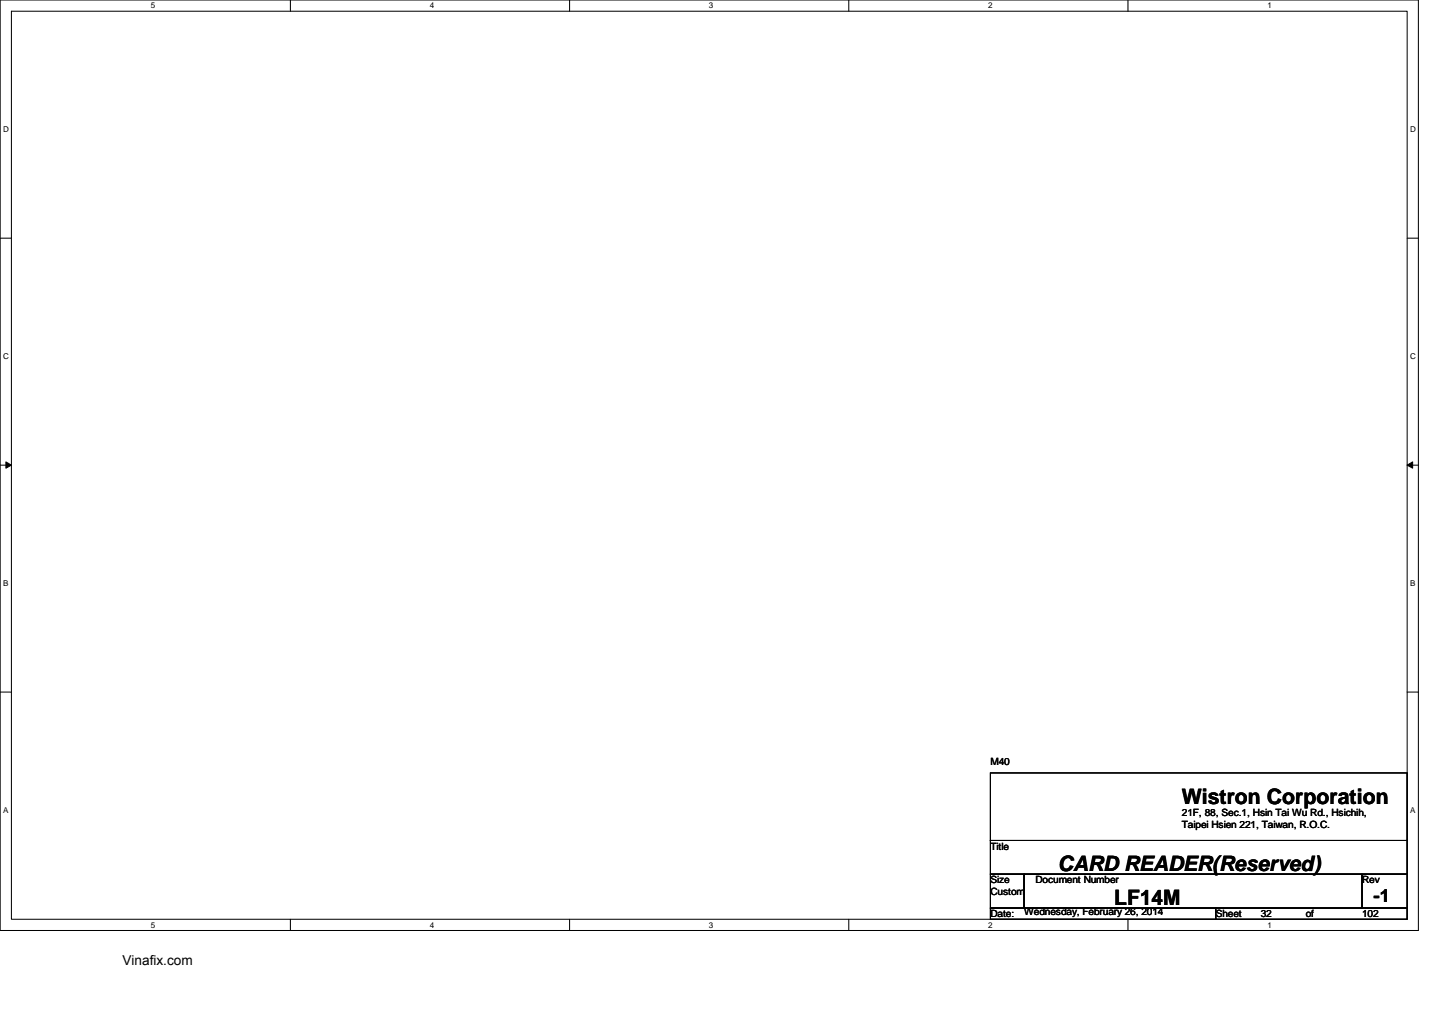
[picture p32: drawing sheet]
<svg xmlns="http://www.w3.org/2000/svg" width="297mm" height="210mm" viewBox="0 0 297 210" stroke-linecap="round" stroke-linejoin="round" font-family="sans-serif">
<defs><g id="words">
<g font-size="4.4">
<text x="245.1" y="166.7">Wistron Corporation</text>
<text x="219.5" y="180.7">CARD READER(Reserved)</text>
<text x="231.1" y="187.7">LF14M</text>
</g>
<text font-size="3.7" x="284.9" y="187.2">-1</text>
<text font-size="2.8" x="25.4" y="200.1">Vinafix.com</text>
<g font-size="2.1">
<text x="205.4" y="158.7">M40</text>
<text x="245.1" y="169.2">21F, 88, Sec.1, Hsin Tai Wu Rd., Hsichih,</text>
<text x="245.1" y="171.7">Taipei Hsien 221, Taiwan, R.O.C.</text>
<text x="205.4" y="176.2">Title</text>
<text x="205.4" y="183.2">Size</text>
<text x="205.4" y="185.6">Custom</text>
<text x="214.8" y="183.2">Document Number</text>
<text x="282.5" y="183.2">Rev</text>
<text x="205.4" y="190.2">Date:</text>
<text x="212.4" y="189.8">Wednesday, February 26, 2014</text>
<text x="252.2" y="190.2">Sheet</text>
<text x="261.5" y="190.2">32</text>
<text x="270.8" y="190.2">of</text>
<text x="282.5" y="190.2">102</text>
</g>
<g font-size="1.7">
<text x="31.3" y="1.7">5</text>
<text x="89.2" y="1.7">4</text>
<text x="147.1" y="1.7">3</text>
<text x="205" y="1.7">2</text>
<text x="262.9" y="1.7">1</text>
<text x=".6" y="27.3">D</text>
<text x="292.5" y="27.3">D</text>
<text x=".6" y="74.4">C</text>
<text x="292.5" y="74.4">C</text>
<text x=".6" y="121.5">B</text>
<text x="292.5" y="121.5">B</text>
<text x=".6" y="168.6">A</text>
<text x="292.5" y="168.6">A</text>
<text x="31.3" y="192.4">5</text>
<text x="89.2" y="192.4">4</text>
<text x="147.1" y="192.4">3</text>
<text x="205" y="192.4">2</text>
<text x="262.9" y="192.4">1</text>
</g>
</g></defs>
<path d="M0 0h294.2v193h-294.2zM2.4 2.3h289.5v188.4h-289.5z" fill="none" stroke="#000" stroke-width=".21"/>
<g fill="#fff">
<path d="M31.3 .3h.9v1.8h-.9z"/>
<path d="M31.3 190.9h.9v1.9h-.9z"/>
</g>
<path d="M60.2 0v2.3M60.2 190.7v2.3" fill="none" stroke="#000" stroke-width=".21"/>
<g fill="#fff">
<path d="M89.2 .3h.9v1.8h-.9z"/>
<path d="M89.2 190.9h.9v1.9h-.9z"/>
</g>
<path d="M118.1 0v2.3M118.1 190.7v2.3" fill="none" stroke="#000" stroke-width=".21"/>
<g fill="#fff">
<path d="M147.1 .3h.9v1.8h-.9z"/>
<path d="M147.1 190.9h.9v1.9h-.9z"/>
</g>
<path d="M176.1 0v2.3M176.1 190.7v2.3" fill="none" stroke="#000" stroke-width=".21"/>
<g fill="#fff">
<path d="M205 .3h.9v1.8h-.9z"/>
<path d="M205 190.9h.9v1.9h-.9z"/>
</g>
<path d="M234 0v2.3M234 190.7v2.3" fill="none" stroke="#000" stroke-width=".21"/>
<g fill="#fff">
<path d="M262.9 .3h.9v1.8h-.9z"/>
<path d="M262.9 190.9h.9v1.9h-.9z"/>
<path d="M.6 25.9h1.2v1.8h-1.2z"/>
<path d="M292.5 25.9h1.2v1.8h-1.2z"/>
<path d="M.6 72.9h1.2v1.9h-1.2z"/>
<path d="M292.5 72.9h1.2v1.9h-1.2z"/>
</g>
<path d="M0 49.4h2.4M291.9 49.4h2.3" fill="none" stroke="#000" stroke-width=".21"/>
<g fill="#fff">
<path d="M.6 120h1.1v1.9h-1.1z"/>
<path d="M292.5 120h1.1v1.9h-1.1z"/>
</g>
<path d="M0 96.5h2.4M1.2 95.8l1.2 .7-1.2 .6zM291.9 96.5h2.3M291.9 96.5l1.1-.7v1.3z" fill="none" stroke="#000" stroke-width=".21"/>
<path d="M1.2 95.8l1.2 .7-1.2 .6zM291.9 96.5l1.1-.7v1.3z" fill="#000"/>
<g fill="#fff">
<path d="M.6 167.1h1.1v1.9h-1.1z"/>
<path d="M292.5 167.1h1.1v1.9h-1.1z"/>
</g>
<path d="M0 143.6h2.4M291.9 143.6h2.3M205.4 160.3h86.5v14h-86.5zM205.4 174.3h86.5v7h-86.5zM205.4 181.3h7v7h-7zM205.4 188.3h46.8v2.4h-46.8zM212.4 181.3h70.1v7h-70.1zM252.2 188.3h39.7v2.4h-39.7zM282.5 181.3h9.4v7h-9.4z" fill="none" stroke="#000" stroke-width=".21"/>
<use href="#words"/>
</svg>
